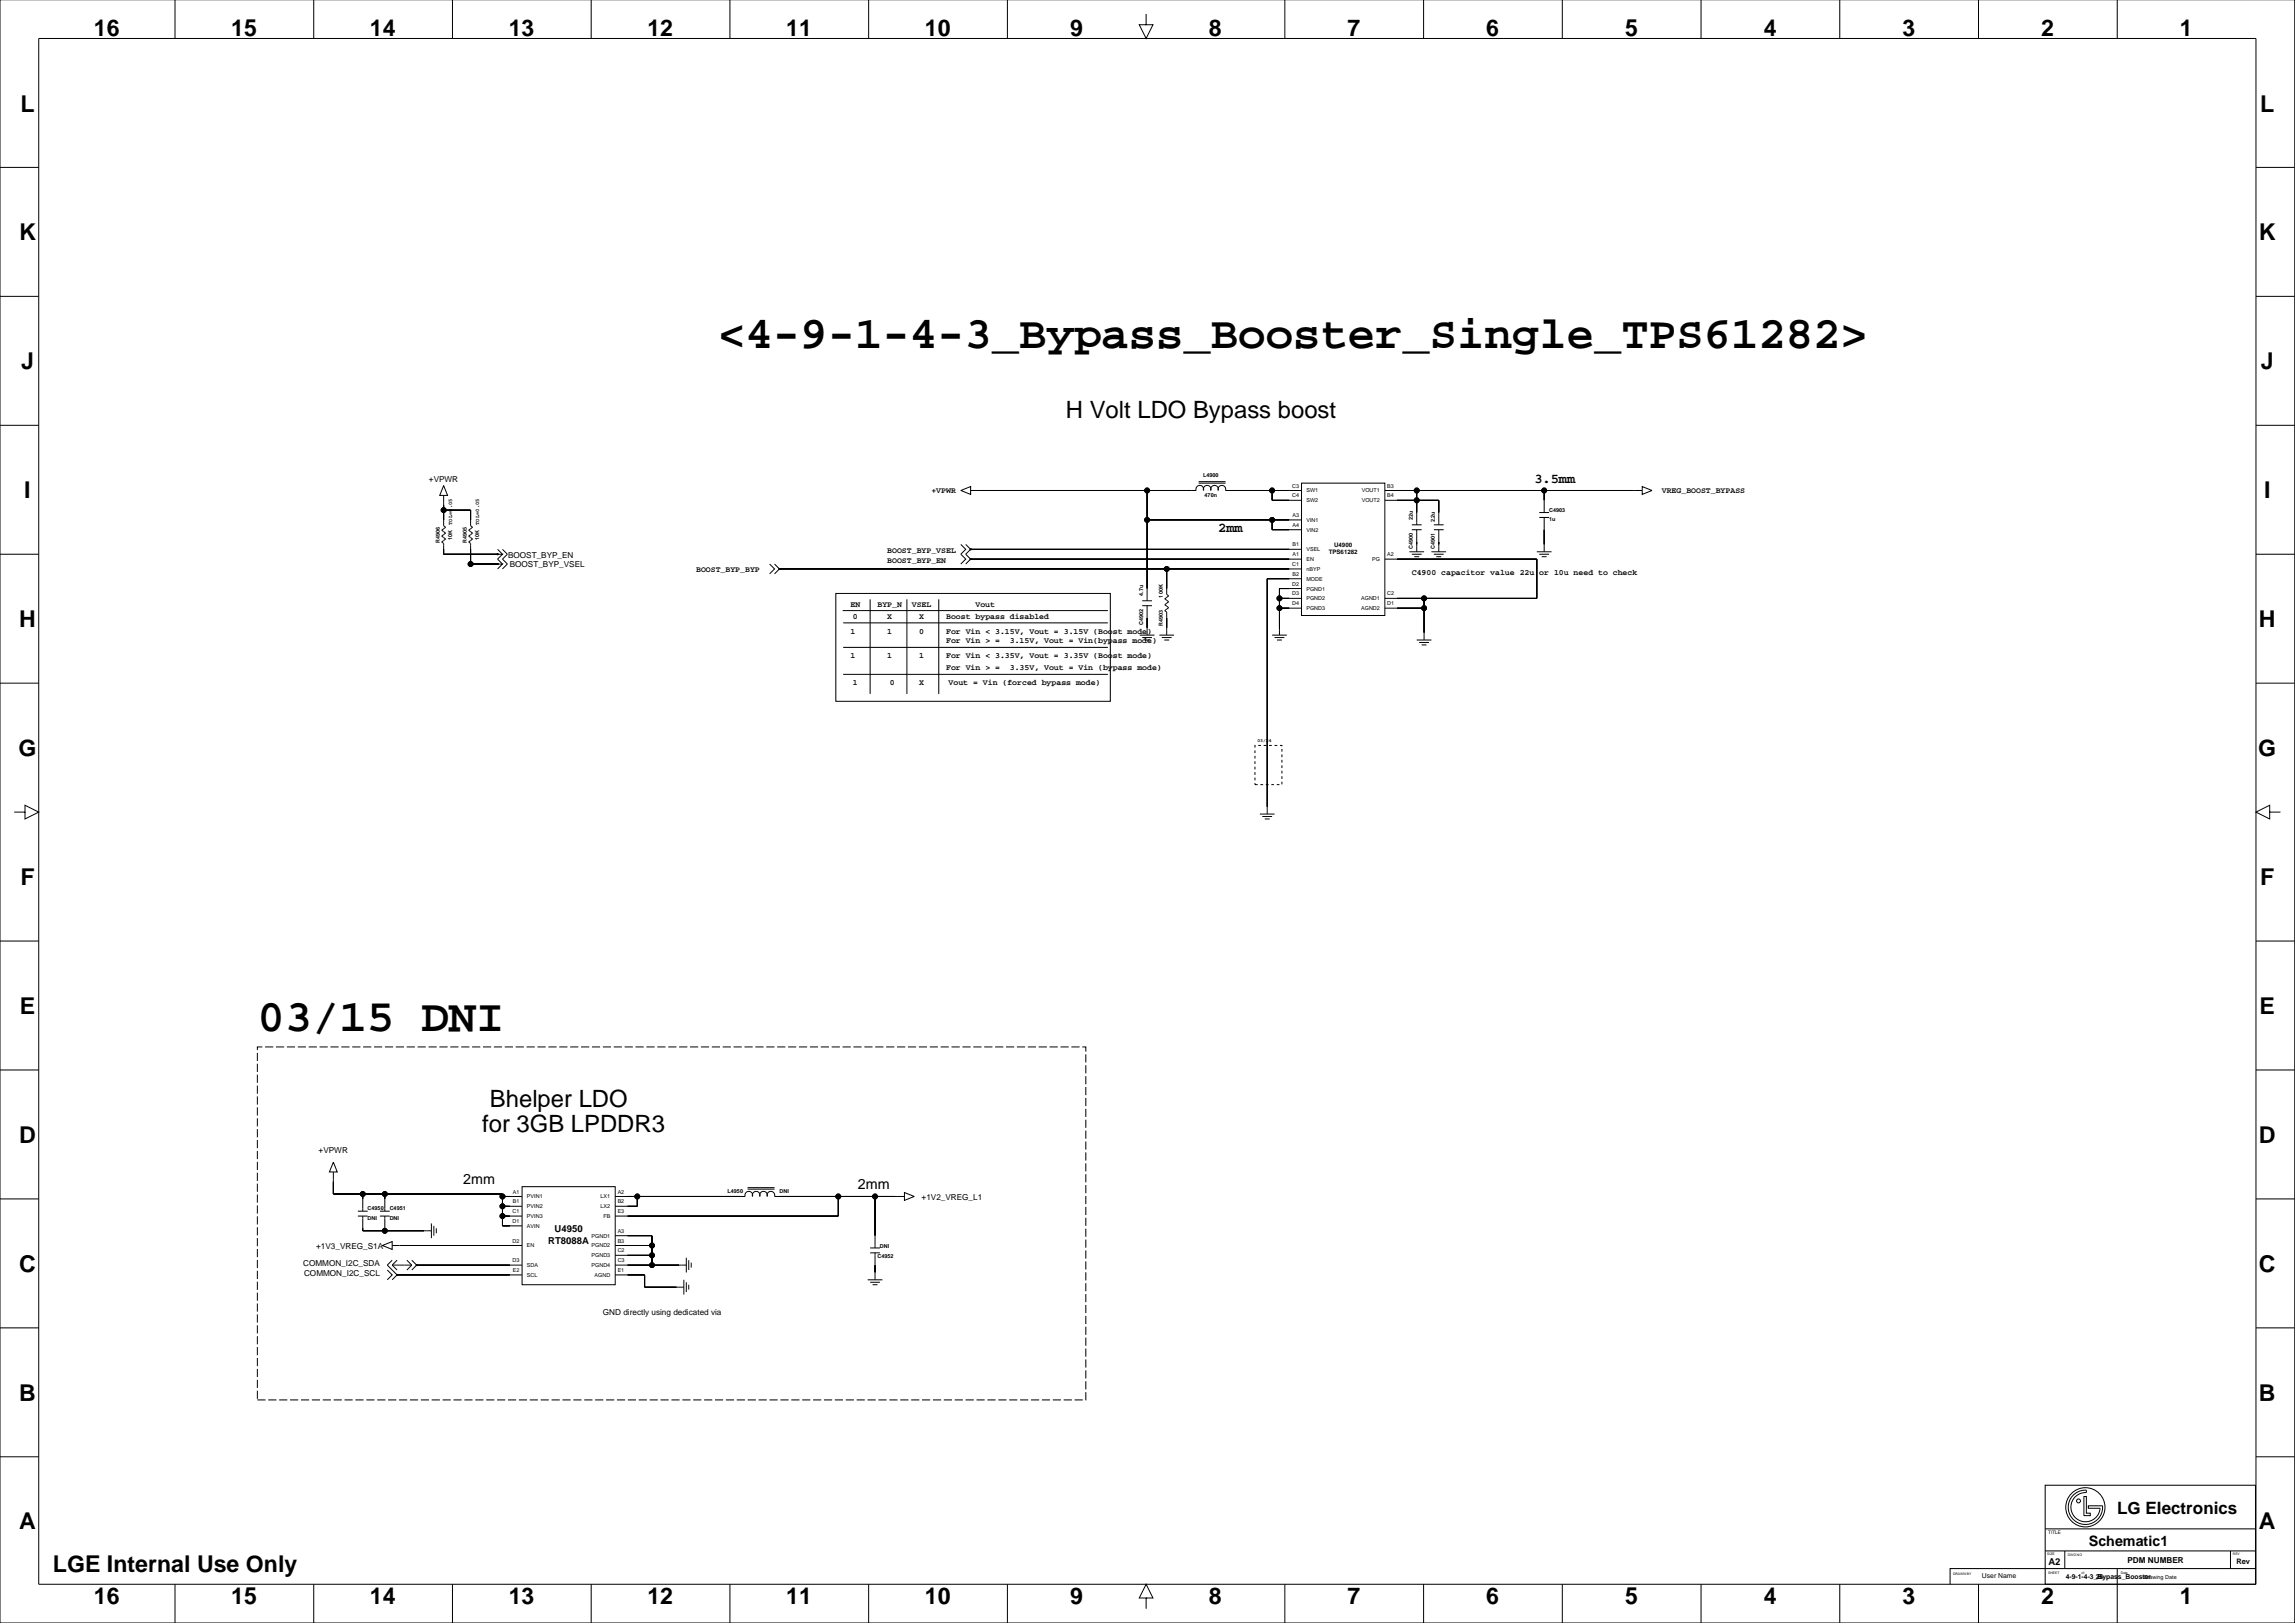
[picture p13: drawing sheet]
<svg xmlns="http://www.w3.org/2000/svg" width="1189mm" height="841mm" viewBox="0 0 1189 841" stroke-linecap="round" stroke-linejoin="round" font-family="sans-serif">
<defs><g id="words">
<g font-size="23.6">
<text x="372" y="180">&lt;4-9-1-4-3_Bypass_Booster_Single_TPS61282&gt;</text>
<text x="133" y="534">03/15 DNI</text>
</g>
<g font-size="12.3">
<text x="552" y="217">H Volt LDO Bypass boost</text>
<text x="254" y="574">Bhelper LDO</text>
<text x="250" y="586">for 3GB LPDDR3</text>
</g>
<g font-size="12">
<text x="49" y="18">16</text>
<text x="120" y="18">15</text>
<text x="192" y="18">14</text>
<text x="264" y="18">13</text>
<text x="335" y="18">12</text>
<text x="407" y="18">11</text>
<text x="479" y="18">10</text>
<text x="554" y="18">9</text>
<text x="626" y="19">8</text>
<text x="698" y="18">7</text>
<text x="770" y="18">6</text>
<text x="842" y="18">5</text>
<text x="914" y="18">4</text>
<text x="986" y="18">3</text>
<text x="1057" y="18">2</text>
<text x="1129" y="18">1</text>
<text x="11" y="58">L</text>
<text x="1171" y="58">L</text>
<text x="10" y="125">K</text>
<text x="1170" y="125">K</text>
<text x="11" y="191">J</text>
<text x="1171" y="191">J</text>
<text x="13" y="258">I</text>
<text x="1173" y="258">I</text>
<text x="10" y="325">H</text>
<text x="1170" y="325">H</text>
<text x="10" y="392">G</text>
<text x="1170" y="392">G</text>
<text x="11" y="458">F</text>
<text x="1171" y="458">F</text>
<text x="10" y="525">E</text>
<text x="1170" y="525">E</text>
<text x="10" y="592">D</text>
<text x="1170" y="592">D</text>
<text x="10" y="659">C</text>
<text x="1170" y="659">C</text>
<text x="10" y="726">B</text>
<text x="1170" y="726">B</text>
<text x="10" y="792">A</text>
<text x="1170" y="792">A</text>
<text x="27" y="814">LGE Internal Use Only</text>
<text x="49" y="831">16</text>
<text x="120" y="831">15</text>
<text x="192" y="831">14</text>
<text x="264" y="831">13</text>
<text x="335" y="831">12</text>
<text x="407" y="831">11</text>
<text x="479" y="831">10</text>
<text x="554" y="831">9</text>
<text x="626" y="831">8</text>
<text x="698" y="831">7</text>
<text x="770" y="831">6</text>
<text x="842" y="831">5</text>
<text x="914" y="831">4</text>
<text x="986" y="831">3</text>
<text x="1057" y="831">2</text>
<text x="1129" y="831">1</text>
</g>
<text font-size="8.8" x="1097" y="784">LG Electronics</text>
<g font-size="7.4">
<text x="240" y="613">2mm</text>
<text x="444" y="616">2mm</text>
<text x="1082" y="801">Schematic1</text>
</g>
<g font-size="7.1">
<text x="795" y="250">3.5mm</text>
<text x="631" y="276">2mm</text>
</g>
<g font-size="4.9">
<text x="287" y="638">U4950</text>
<text x="284" y="644">RT8088A</text>
<text x="1061" y="811">A2</text>
</g>
<g font-size="4.2">
<text x="222" y="250">+VPWR</text>
<text x="482" y="255">+VPWR</text>
<text x="861" y="255">VREG_BOOST_BYPASS</text>
<text x="460" y="286">BOOST_BYP_VSEL</text>
<text x="263" y="289">BOOST_BYP_EN</text>
<text x="264" y="294">BOOST_BYP_VSEL</text>
<text x="460" y="291">BOOST_BYP_EN</text>
<text x="361" y="296">BOOST_BYP_BYP</text>
<text x="731" y="298">C4900 capacitor value 22u or 10u need to check</text>
<text x="441" y="314">EN</text>
<text x="455" y="314">BYP_N</text>
<text x="472" y="314">VSEL</text>
<text x="505" y="314">Vout</text>
<text x="442" y="321">0</text>
<text x="460" y="321">X</text>
<text x="476" y="321">X</text>
<text x="490" y="321">Boost bypass disabled</text>
<text x="441" y="328">1</text>
<text x="460" y="328">1</text>
<text x="476" y="328">0</text>
<text x="490" y="328">For Vin &lt; 3.15V, Vout = 3.15V (Boost mode)</text>
<text x="490" y="333">For Vin &gt; =</text>
<text x="523" y="333">3.15V, Vout = Vin(bypass mode)</text>
<text x="441" y="341">1</text>
<text x="460" y="341">1</text>
<text x="476" y="341">1</text>
<text x="490" y="341">For Vin &lt; 3.35V, Vout = 3.35V (Boost mode)</text>
<text x="490" y="347">For Vin &gt; =</text>
<text x="523" y="347">3.35V, Vout = Vin (bypass mode)</text>
<text x="442" y="355">1</text>
<text x="461" y="355">0</text>
<text x="476" y="355">X</text>
<text x="491" y="355">Vout = Vin (forced bypass mode)</text>
<text x="165" y="597">+VPWR</text>
<text x="477" y="622">+1V2_VREG_L1</text>
<text x="164" y="647">+1V3_VREG_S1A</text>
<text x="157" y="656">COMMON_I2C_SDA</text>
<text x="158" y="661">COMMON_I2C_SCL</text>
<text x="312" y="681">GND directly using dedicated via</text>
<text x="1102" y="810">PDM NUMBER</text>
</g>
<text font-size="3.9" x="1158" y="810">Rev</text>
<g font-size="3.5">
<text x="1027" y="818">User Name</text>
<text x="1070" y="818">4-9-1-4-3_Bypass_Booster</text>
<text x="1086" y="818">26</text>
</g>
<g font-size="3.2">
<text x="688" y="287">TPS61282</text>
<text x="691" y="283">U4900</text>
</g>
<g font-size="2.8">
<text x="623" y="247">L4900</text>
<text x="624" y="257">470n</text>
<text x="669" y="258">C4</text>
<text x="669" y="253">C3</text>
<text x="677" y="255">SW1</text>
<text x="705" y="255">VOUT1</text>
<text x="719" y="253">B3</text>
<text x="719" y="258">B4</text>
<text x="677" y="260">SW2</text>
<text x="705" y="260">VOUT2</text>
<text x="669" y="268">A3</text>
<text x="732" y="269" transform="rotate(-90 732 269)">22u</text>
<text x="802" y="265">C4903</text>
<text x="234" y="272" transform="rotate(-90 234 272)">TOL=0.05</text>
<text x="248" y="272" transform="rotate(-90 248 272)">TOL=0.05</text>
<text x="669" y="273">A4</text>
<text x="677" y="270">VIN1</text>
<text x="677" y="275">VIN2</text>
<text x="743" y="271" transform="rotate(-90 743 271)">2.2u</text>
<text x="802" y="270">1u</text>
<text x="228" y="281" transform="rotate(-90 228 281)">R4906</text>
<text x="234" y="280" transform="rotate(-90 234 280)">10K</text>
<text x="242" y="281" transform="rotate(-90 242 281)">R4905</text>
<text x="248" y="280" transform="rotate(-90 248 280)">10K</text>
<text x="669" y="283">B1</text>
<text x="677" y="286">VSEL</text>
<text x="732" y="285" transform="rotate(-90 732 285)">C4900</text>
<text x="743" y="285" transform="rotate(-90 743 285)">C4901</text>
<text x="669" y="293">C1</text>
<text x="669" y="288">A1</text>
<text x="677" y="291">EN</text>
<text x="711" y="291">PG</text>
<text x="719" y="288">A2</text>
<text x="669" y="298">B2</text>
<text x="677" y="296">nBYP</text>
<text x="669" y="303">D2</text>
<text x="677" y="301">MODE</text>
<text x="677" y="306">PGND1</text>
<text x="592" y="309" transform="rotate(-90 592 309)">4.7u</text>
<text x="602" y="309" transform="rotate(-90 602 309)">100K</text>
<text x="669" y="308">D3</text>
<text x="677" y="311">PGND2</text>
<text x="705" y="311">AGND1</text>
<text x="719" y="308">C2</text>
<text x="669" y="313">D4</text>
<text x="677" y="316">PGND3</text>
<text x="705" y="316">AGND2</text>
<text x="719" y="313">D1</text>
<text x="592" y="324" transform="rotate(-90 592 324)">C4902</text>
<text x="602" y="324" transform="rotate(-90 602 324)">R4903</text>
<text x="377" y="618">L4950</text>
<text x="404" y="618">DNI</text>
<text x="266" y="623">B1</text>
<text x="266" y="618">A1</text>
<text x="273" y="621">PVIN1</text>
<text x="311" y="621">LX1</text>
<text x="320" y="623">B2</text>
<text x="320" y="618">A2</text>
<text x="190" y="627">C4950</text>
<text x="202" y="627">C4951</text>
<text x="266" y="628">C1</text>
<text x="273" y="626">PVIN2</text>
<text x="311" y="626">LX2</text>
<text x="320" y="628">E3</text>
<text x="190" y="632">DNI</text>
<text x="202" y="632">DNI</text>
<text x="266" y="633">D1</text>
<text x="273" y="636">AVIN</text>
<text x="273" y="631">PVIN3</text>
<text x="313" y="631">FB</text>
<text x="306" y="641">PGND1</text>
<text x="320" y="639">A3</text>
<text x="266" y="644">D2</text>
<text x="273" y="646">EN</text>
<text x="306" y="646">PGND2</text>
<text x="320" y="644">B3</text>
<text x="456" y="646">DNI</text>
<text x="266" y="654">D3</text>
<text x="306" y="651">PGND3</text>
<text x="320" y="649">C2</text>
<text x="320" y="654">C3</text>
<text x="455" y="651">C4952</text>
<text x="266" y="659">E2</text>
<text x="273" y="656">SDA</text>
<text x="306" y="656">PGND4</text>
<text x="320" y="659">E1</text>
<text x="273" y="661">SCL</text>
<text x="308" y="661">AGND</text>
<text x="1110" y="818">Drawing Date</text>
</g>
<g font-size="2.5">
<text x="651" y="384">03/24</text>
<text x="1061" y="795">TITLE</text>
</g>
<g font-size="1.8">
<text x="1060" y="806">SIZE</text>
<text x="1071" y="806">DWG NO</text>
<text x="1157" y="806">REV</text>
<text x="1012" y="816">DRAWN BY</text>
<text x="1061" y="815">SHEET</text>
<text x="1078" y="815">of</text>
<text x="1099" y="815">Date</text>
</g>
</g></defs>
<g fill="none" stroke="#000" stroke-width=".52">
<path d="M0 0v841h1189v-841M91 0v20M163 0v20M234 0v20M306 0v20M378 0v20M450 0v20M522 0v20M666 0v20M737 0v20M809 0v20M881 0v20"/>
<path d="M953 0v20M1025 0v20M1097 0v20M20 20h1149v801h-1149zM594 7v6h3l-3 7-4-7h4M0 87h20M1169 87h20M0 154h20M1169 154h20M0 220h20M1169 220h20M230 252l2 5h-4z"/>
<path d="M230 257v15l1 1-2 2 2 1-2 2 2 1-2 2h1v6h28M498 254l5-2v4zM503 254h117a2 2 0 0 1 2-3 2 2 0 0 1 1 3 2 2 0 0 1 2-3 2 2 0 0 1 2 3 2 2 0 0 1 2-3 2 2 0 0 1 2 3 2 2 0 0 1 2-3 2 2 0 0 1 2 3h39M594 254v57M621 250h14M621 249h14M659 254v5h15M674 250h43v69h-43zM717 259h28v13M717 254h134M734 254v18M800 254v11"/>
<path d="M851 252l5 2-5 2zM230 264h14v8l1 1-2 2 2 1-2 2 2 1-2 2h1v11h14M594 269h80M659 269v5h15M731 272h5M731 274h5M734 274v12M743 272h5M743 274h5M745 274v12M797 265h5M797 268h5"/>
<path d="M800 268v18M0 287h20M244 292h.1M258 287h.1M258 292h.1M258 287h2l-2 3 2 2M258 292h2l-2 3M258 285l2 2M260 285l3 2-3 3 3 2-3 3M399 292l2 3-2 2M401 292l3 3-3 2M404 295h.1"/>
<path d="M404 295h270M498 282l2 3-2 2 2 3-2 2M500 282l3 3-3 2 3 3-3 2M503 290h.1M503 285h.1M503 285h171M503 290h171M604 295v13l1 1-2 1 2 2-2 1 2 2-2 1 1 1v12M674 300h-18v122M717 290h79v20h-79M730 286h8M731 287h5"/>
<path d="M733 288h2M742 286h7M743 287h5M744 288h3M796 286h8M797 287h5M799 288h2M1169 287h20M433 307h142v56h-142zM437 316h137M451 310v49M470 310v49"/>
<path d="M486 310v49M592 311h5M592 314h5M594 314v15M663 310h11M663 315h11M674 305h-11v24M717 315h21M738 310v22M437 323h137M437 335h137M590 329h8"/>
<path d="M592 330h5M593 332h2M601 329h7M602 330h5M603 332h3M659 329h8M660 330h5M662 332h2M734 332h8M735 333h5M736 334h3M0 354h20"/>
<path d="M437 349h137M1169 354h20M7 421h6v-4l7 4-7 3v-3M653 422h7M654 423h5M655 424h3M1176 421v-4l-7 4 7 3v-3h5M0 487h20M1169 487h20M0 554h20M1169 554h20M173 602l2 5h-4z"/>
<path d="M173 607v11h87v17h10M188 618v9M199 618v9M260 620h10M270 615h49v50h-49zM319 620h67a2 2 0 0 1 2-3 2 2 0 0 1 2 3 2 2 0 0 1 2-3 2 2 0 0 1 2 3 2 2 0 0 1 2-3 2 2 0 0 1 1 3 2 2 0 0 1 2-3 2 2 0 0 1 2 3h68M330 620v5h-11M387 616h14M387 615h14M434 620v10h-115M453 620v26M469 618l5 2-5 2z"/>
<path d="M0 621h20M185 627h5M185 630h5M188 630v8h35M197 627h5M197 630h5M199 630v8M223 634v7M225 635v5M226 636v3M260 630h10M260 625h10"/>
<path d="M1169 621h20M198 645l5-2v4zM201 658l2 2-2 3M203 653l-2 2 5 5-3 3M203 645h67M203 655h10M203 655l3 3M206 653l-3 2M211 653l2 2M213 653l3 2-3 3M213 655l-2 3M216 655h.1"/>
<path d="M216 655h54M319 645h19M319 655h37M319 640h19v15M319 650h19M356 651v8M357 653v5M358 654v3M451 649h5M451 646h5M453 649v14M206 660h.1"/>
<path d="M206 660h64M319 660h15v7h20M354 663v8M356 664v5M357 665v3M449 663h8M451 664h5M452 665h3M0 688h20M1169 688h20M0 755h20M1169 755h20"/>
<path d="M1059 769h109v52h-109zM1074 775a9 9 0 0 1 7-3v1a8 8 0 0 0-8 7 8 8 0 0 0 7 8 8 8 0 0 0 8-7h-6v-1h7a9 9 0 0 1-12 9 9 9 0 0 1-3-14zM1080 775h1v9h2v1h-3zM1059 792h109M1059 812h109M1059 803h109M1060 812h-50v9M1070 803v9M1097 813v28M1155 803v9M91 821v20M163 821v20"/>
<path d="M234 821v20M306 821v20M378 821v20M450 821v20M522 821v20M594 828h3l-3-7-4 7h4v5M666 821v20M737 821v20M809 821v20M881 821v20M953 821v20M1025 821v20"/>
<circle cx="594" cy="254" r="1.3"/>
<circle cx="659" cy="254" r="1.3"/>
<circle cx="734" cy="259" r="1.3"/>
<circle cx="734" cy="254" r="1.3"/>
<circle cx="800" cy="254" r="1.3"/>
<circle cx="230" cy="264" r="1.3"/>
<circle cx="594" cy="269" r="1.3"/>
<circle cx="659" cy="269" r="1.3"/>
<circle cx="244" cy="292" r="1.3"/>
<circle cx="258" cy="292" r=".3"/>
<circle cx="258" cy="287" r=".3"/>
<circle cx="404" cy="295" r=".3"/>
<circle cx="503" cy="290" r=".3"/>
<circle cx="503" cy="285" r=".3"/>
<circle cx="604" cy="295" r="1.3"/>
<circle cx="663" cy="310" r="1.3"/>
<circle cx="663" cy="315" r="1.3"/>
<circle cx="738" cy="310" r="1.3"/>
<circle cx="738" cy="315" r="1.3"/>
<circle cx="188" cy="618" r="1.3"/>
<circle cx="199" cy="618" r="1.3"/>
<circle cx="260" cy="620" r="1.3"/>
<circle cx="330" cy="620" r="1.3"/>
<circle cx="434" cy="620" r="1.3"/>
<circle cx="453" cy="620" r="1.3"/>
<circle cx="199" cy="638" r="1.3"/>
<circle cx="260" cy="625" r="1.3"/>
<circle cx="260" cy="630" r="1.3"/>
<circle cx="216" cy="655" r=".3"/>
<circle cx="338" cy="650" r="1.3"/>
<circle cx="338" cy="645" r="1.3"/>
<circle cx="338" cy="655" r="1.3"/>
<circle cx="206" cy="660" r=".3"/>
<circle cx="1077" cy="777" r="1"/>
<circle cx="1080" cy="781" r="10"/>
</g>
<g fill="#000" stroke="#000" stroke-width=".52">
<path d="M594 254v15z" fill-rule="evenodd"/>
<path d="M508 254h86z" fill-rule="evenodd"/>
<path d="M594 254h23z" fill-rule="evenodd"/>
<path d="M659 254v5z" fill-rule="evenodd"/>
<path d="M637 254h22z" fill-rule="evenodd"/>
<path d="M659 254h9z" fill-rule="evenodd"/>
<path d="M659 259h9z" fill-rule="evenodd"/>
<path d="M734 259v6z" fill-rule="evenodd"/>
<path d="M724 259h10z" fill-rule="evenodd"/>
<path d="M734 254v5z" fill-rule="evenodd"/>
<path d="M724 254h10z" fill-rule="evenodd"/>
<path d="M734 254h43z" fill-rule="evenodd"/>
<path d="M745 259v6z" fill-rule="evenodd"/>
<path d="M734 259h11z" fill-rule="evenodd"/>
<path d="M800 254v5z" fill-rule="evenodd"/>
<path d="M777 254h23z" fill-rule="evenodd"/>
<path d="M800 254h15z" fill-rule="evenodd"/>
<path d="M815 254h14z" fill-rule="evenodd"/>
<path d="M829 254h17z" fill-rule="evenodd"/>
<path d="M230 264v5z" fill-rule="evenodd"/>
<path d="M230 262v2z" fill-rule="evenodd"/>
<path d="M244 264v5z" fill-rule="evenodd"/>
<path d="M230 264h14z" fill-rule="evenodd"/>
<path d="M594 269v36z" fill-rule="evenodd"/>
<path d="M659 269v5z" fill-rule="evenodd"/>
<path d="M594 269h65z" fill-rule="evenodd"/>
<path d="M659 269h9z" fill-rule="evenodd"/>
<path d="M659 274h9z" fill-rule="evenodd"/>
<path d="M800 274v8z" fill-rule="evenodd"/>
<path d="M230 285v2z" fill-rule="evenodd"/>
<path d="M243 292h1v1h-1z" fill-rule="evenodd"/>
<path d="M244 285v7z" fill-rule="evenodd"/>
<path d="M244 292h14z" fill-rule="evenodd"/>
<path d="M230 287h28z" fill-rule="evenodd"/>
<path d="M604 295v10z" fill-rule="evenodd"/>
<path d="M404 295h200z" fill-rule="evenodd"/>
<path d="M656 300v118z" fill-rule="evenodd"/>
<path d="M656 300h12z" fill-rule="evenodd"/>
<path d="M604 295h64z" fill-rule="evenodd"/>
<path d="M503 285h165z" fill-rule="evenodd"/>
<path d="M503 290h165z" fill-rule="evenodd"/>
<path d="M734 281v1z" fill-rule="evenodd"/>
<path d="M745 281v1z" fill-rule="evenodd"/>
<path d="M724 290h72z" fill-rule="evenodd"/>
<path d="M796 290v20z" fill-rule="evenodd"/>
<path d="M663 305v5z" fill-rule="evenodd"/>
<path d="M663 315v10z" fill-rule="evenodd"/>
<path d="M663 310v5z" fill-rule="evenodd"/>
<path d="M663 305h5z" fill-rule="evenodd"/>
<path d="M663 315h5z" fill-rule="evenodd"/>
<path d="M663 310h5z" fill-rule="evenodd"/>
<path d="M724 315h14z" fill-rule="evenodd"/>
<path d="M738 315v13z" fill-rule="evenodd"/>
<path d="M738 310v5z" fill-rule="evenodd"/>
<path d="M724 310h14z" fill-rule="evenodd"/>
<path d="M738 310h58z" fill-rule="evenodd"/>
<path d="M594 320v5z" fill-rule="evenodd"/>
<path d="M604 320v5z" fill-rule="evenodd"/>
<path d="M173 612v6z" fill-rule="evenodd"/>
<path d="M188 618v3z" fill-rule="evenodd"/>
<path d="M173 618h15z" fill-rule="evenodd"/>
<path d="M199 618v3z" fill-rule="evenodd"/>
<path d="M188 618h11z" fill-rule="evenodd"/>
<path d="M260 618v2z" fill-rule="evenodd"/>
<path d="M260 620v5z" fill-rule="evenodd"/>
<path d="M199 618h61z" fill-rule="evenodd"/>
<path d="M260 620h4z" fill-rule="evenodd"/>
<path d="M330 620v5z" fill-rule="evenodd"/>
<path d="M325 620h5z" fill-rule="evenodd"/>
<path d="M330 620h53z" fill-rule="evenodd"/>
<path d="M434 620v10z" fill-rule="evenodd"/>
<path d="M404 620h30z" fill-rule="evenodd"/>
<path d="M453 620v20z" fill-rule="evenodd"/>
<path d="M434 620h19z" fill-rule="evenodd"/>
<path d="M453 620h10z" fill-rule="evenodd"/>
<path d="M188 636v2z" fill-rule="evenodd"/>
<path d="M188 638h11z" fill-rule="evenodd"/>
<path d="M199 636v2z" fill-rule="evenodd"/>
<path d="M199 638h21z" fill-rule="evenodd"/>
<path d="M260 630v5z" fill-rule="evenodd"/>
<path d="M260 625v5z" fill-rule="evenodd"/>
<path d="M260 625h4z" fill-rule="evenodd"/>
<path d="M260 635h4z" fill-rule="evenodd"/>
<path d="M260 630h4z" fill-rule="evenodd"/>
<path d="M325 625h5z" fill-rule="evenodd"/>
<path d="M325 630h109z" fill-rule="evenodd"/>
<path d="M216 655h48z" fill-rule="evenodd"/>
<path d="M208 645h56z" fill-rule="evenodd"/>
<path d="M325 640h13z" fill-rule="evenodd"/>
<path d="M325 650h13z" fill-rule="evenodd"/>
<path d="M325 655h13z" fill-rule="evenodd"/>
<path d="M338 650v5z" fill-rule="evenodd"/>
<path d="M338 645v5z" fill-rule="evenodd"/>
<path d="M325 645h13z" fill-rule="evenodd"/>
<path d="M338 640v5z" fill-rule="evenodd"/>
<path d="M338 655h14z" fill-rule="evenodd"/>
<path d="M453 655v4z" fill-rule="evenodd"/>
<path d="M206 660h58z" fill-rule="evenodd"/>
<path d="M334 660v7z" fill-rule="evenodd"/>
<path d="M325 660h9z" fill-rule="evenodd"/>
<path d="M334 667h16z" fill-rule="evenodd"/>
<circle cx="594" cy="254" r="1.3"/>
<circle cx="659" cy="254" r="1.3"/>
<circle cx="734" cy="259" r="1.3"/>
<circle cx="734" cy="254" r="1.3"/>
<circle cx="800" cy="254" r="1.3"/>
<circle cx="230" cy="264" r="1.3"/>
<circle cx="594" cy="269" r="1.3"/>
<circle cx="659" cy="269" r="1.3"/>
<circle cx="244" cy="292" r="1.3"/>
<circle cx="258" cy="292" r=".3"/>
<circle cx="258" cy="287" r=".3"/>
<circle cx="404" cy="295" r=".3"/>
<circle cx="503" cy="290" r=".3"/>
<circle cx="503" cy="285" r=".3"/>
<circle cx="604" cy="295" r="1.3"/>
<circle cx="663" cy="310" r="1.3"/>
<circle cx="663" cy="315" r="1.3"/>
<circle cx="738" cy="310" r="1.3"/>
<circle cx="738" cy="315" r="1.3"/>
<circle cx="188" cy="618" r="1.3"/>
<circle cx="199" cy="618" r="1.3"/>
<circle cx="260" cy="620" r="1.3"/>
<circle cx="330" cy="620" r="1.3"/>
<circle cx="434" cy="620" r="1.3"/>
<circle cx="453" cy="620" r="1.3"/>
<circle cx="199" cy="638" r="1.3"/>
<circle cx="260" cy="625" r="1.3"/>
<circle cx="260" cy="630" r="1.3"/>
<circle cx="216" cy="655" r=".3"/>
<circle cx="338" cy="650" r="1.3"/>
<circle cx="338" cy="645" r="1.3"/>
<circle cx="338" cy="655" r="1.3"/>
<circle cx="206" cy="660" r=".3"/>
</g>
<path d="M650 386h14v20h-14z" fill="none" stroke="#000" stroke-width=".52" stroke-dasharray="1.4 1.4" stroke-linecap="butt"/>
<path d="M133 542h429v183h-429z" fill="none" stroke="#000" stroke-width=".52" stroke-dasharray="4.2 1.4" stroke-linecap="butt"/>
<use href="#words"/>
</svg>
